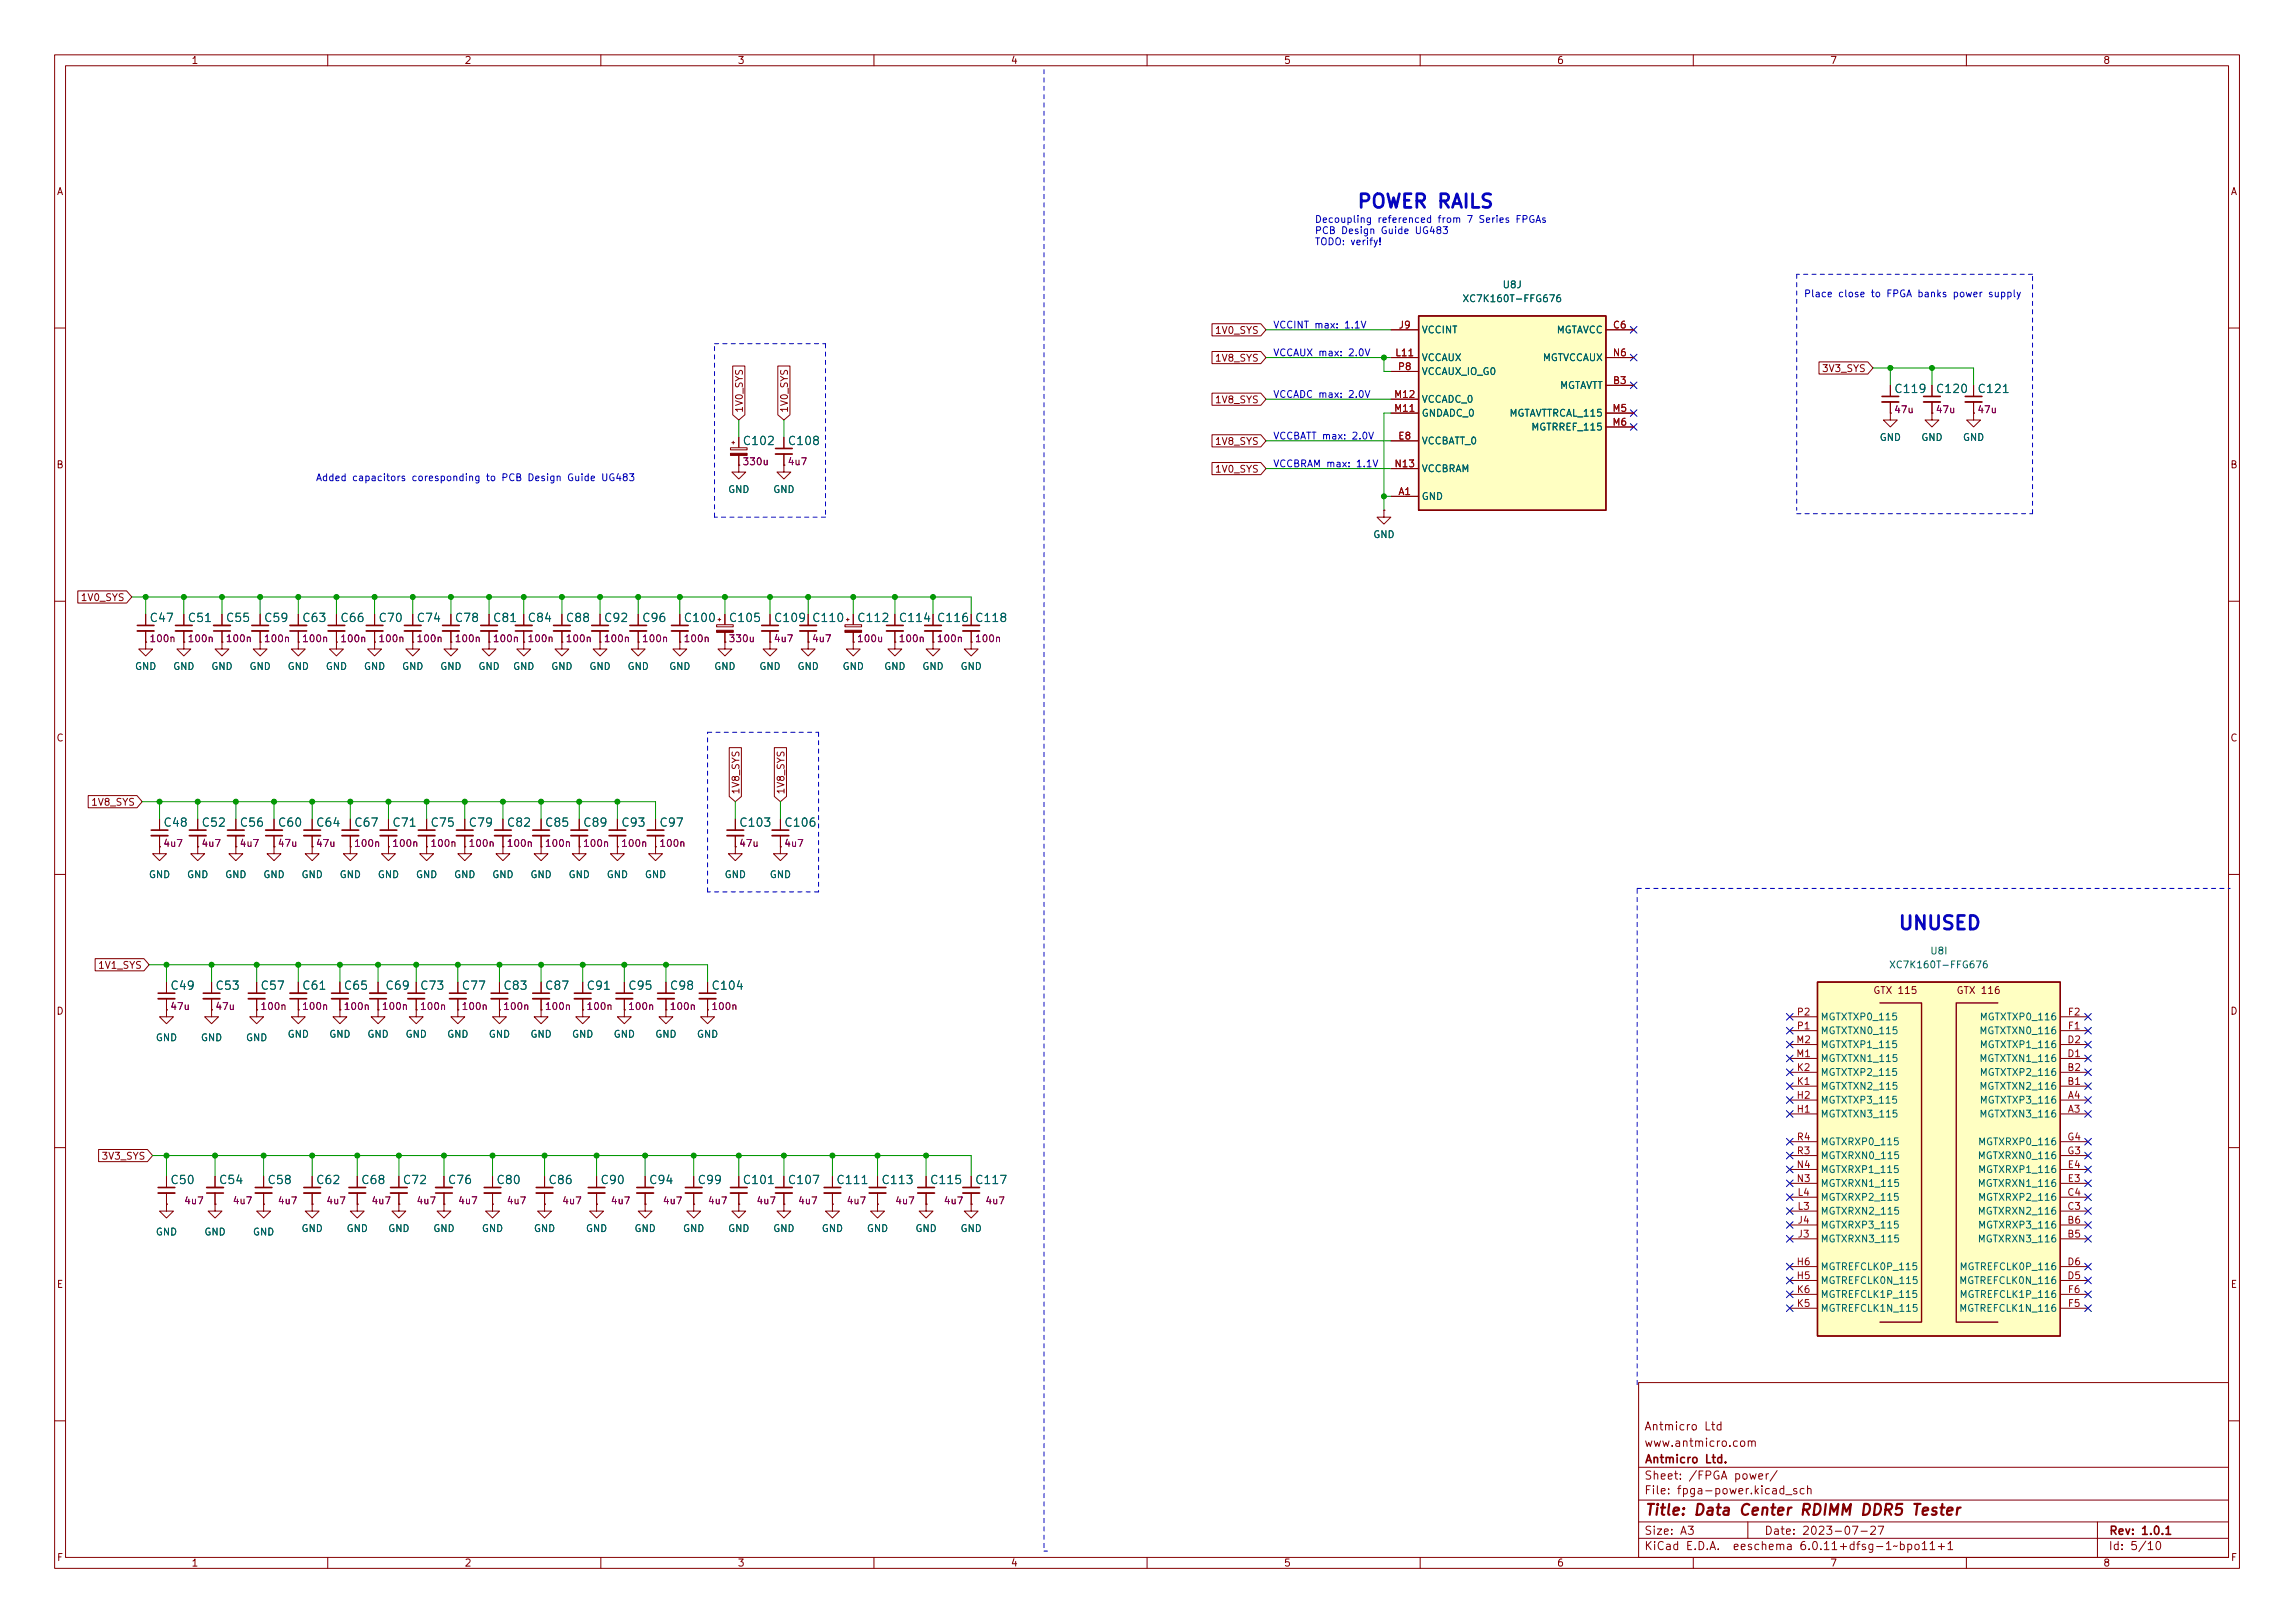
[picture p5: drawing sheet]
<svg xmlns="http://www.w3.org/2000/svg" width="420mm" height="297mm" viewBox="0 0 420 297" stroke-linecap="round" stroke-linejoin="round" font-family="sans-serif">
<defs><g id="words">
<g font-size="3.5" fill="#0000c2">
<text x="248.3" y="38.1">POWER RAILS</text>
<text x="347.3" y="170.2">UNUSED</text>
</g>
<g font-size="2.8" fill="#840000">
<text x="301" y="277.9">Title:</text>
<text x="310.2" y="277.9">Data</text>
<text x="318.9" y="277.9">Center</text>
<text x="330.5" y="277.9">RDIMM DDR5</text>
<text x="351.8" y="277.9">Tester</text>
</g>
<g font-size="2.1" fill="#006464">
<text x="346.7" y="72.4">C119</text>
<text x="354.4" y="72.4">C120</text>
<text x="362" y="72.4">C121</text>
<text x="135.9" y="81.9">C102</text>
<text x="144.2" y="81.9">C108</text>
<text x="27.3" y="114.3">C47</text>
<text x="34.3" y="114.3">C51</text>
<text x="41.3" y="114.3">C55</text>
<text x="48.3" y="114.3">C59</text>
<text x="55.3" y="114.3">C63</text>
<text x="62.2" y="114.3">C66</text>
<text x="69.2" y="114.3">C70</text>
<text x="76.2" y="114.3">C74</text>
<text x="83.2" y="114.3">C78</text>
<text x="90.2" y="114.3">C81</text>
<text x="96.5" y="114.3">C84</text>
<text x="103.5" y="114.3">C88</text>
<text x="110.5" y="114.3">C92</text>
<text x="117.5" y="114.3">C96</text>
<text x="125.1" y="114.3">C100</text>
<text x="133.4" y="114.3">C105</text>
<text x="141.6" y="114.3">C109</text>
<text x="148.6" y="114.3">C110</text>
<text x="156.9" y="114.3">C112</text>
<text x="164.5" y="114.3">C114</text>
<text x="171.5" y="114.3">C116</text>
<text x="178.5" y="114.3">C118</text>
<text x="29.9" y="151.8">C48</text>
<text x="36.8" y="151.8">C52</text>
<text x="43.8" y="151.8">C56</text>
<text x="50.8" y="151.8">C60</text>
<text x="57.8" y="151.8">C64</text>
<text x="64.8" y="151.8">C67</text>
<text x="71.8" y="151.8">C71</text>
<text x="78.8" y="151.8">C75</text>
<text x="85.7" y="151.8">C79</text>
<text x="92.7" y="151.8">C82</text>
<text x="99.7" y="151.8">C85</text>
<text x="106.7" y="151.8">C89</text>
<text x="113.7" y="151.8">C93</text>
<text x="120.7" y="151.8">C97</text>
<text x="135.3" y="151.8">C103</text>
<text x="143.5" y="151.8">C106</text>
<text x="31.1" y="181.6">C49</text>
<text x="39.4" y="181.6">C53</text>
<text x="47.6" y="181.6">C57</text>
<text x="55.3" y="181.6">C61</text>
<text x="62.9" y="181.6">C65</text>
<text x="70.5" y="181.6">C69</text>
<text x="76.9" y="181.6">C73</text>
<text x="84.5" y="181.6">C77</text>
<text x="92.1" y="181.6">C83</text>
<text x="99.7" y="181.6">C87</text>
<text x="107.3" y="181.6">C91</text>
<text x="115" y="181.6">C95</text>
<text x="122.6" y="181.6">C98</text>
<text x="130.2" y="181.6">C104</text>
<text x="31.1" y="217.2">C50</text>
<text x="40" y="217.2">C54</text>
<text x="48.9" y="217.2">C58</text>
<text x="57.8" y="217.2">C62</text>
<text x="66.1" y="217.2">C68</text>
<text x="73.7" y="217.2">C72</text>
<text x="81.9" y="217.2">C76</text>
<text x="90.8" y="217.2">C80</text>
<text x="100.3" y="217.2">C86</text>
<text x="109.9" y="217.2">C90</text>
<text x="118.8" y="217.2">C94</text>
<text x="127.7" y="217.2">C99</text>
<text x="135.9" y="217.2">C101</text>
<text x="144.2" y="217.2">C107</text>
<text x="153.1" y="217.2">C111</text>
<text x="161.3" y="217.2">C113</text>
<text x="170.2" y="217.2">C115</text>
<text x="178.5" y="217.2">C117</text>
</g>
<g font-size="2.1" fill="#840000">
<text x="301" y="262.2">Antmicro</text>
<text x="312.1" y="262.2">Ltd</text>
<text x="301" y="268.2">Antmicro</text>
<text x="301" y="265.2">www.antmicro.com</text>
<text x="312.2" y="268.2">Ltd.</text>
<text x="301" y="273.9">File:</text>
<text x="301" y="271.2">Sheet:</text>
<text x="307.4" y="273.9">fpga-power.kicad_sch</text>
<text x="309.2" y="271.2">/FPGA</text>
<text x="317.6" y="271.2">power/</text>
<text x="301" y="281.3">Size:</text>
<text x="307.6" y="281.3">A3</text>
<text x="323" y="281.3">Date:</text>
<text x="330" y="281.3">2023-07-27</text>
<text x="386" y="281.3">Rev:</text>
<text x="392.1" y="281.3">1.0.1</text>
<text x="301" y="284.1">KiCad</text>
<text x="308.7" y="284.1">E.D.A.</text>
<text x="317.6" y="284.1">eeschema</text>
<text x="330" y="284.1">6.0.11+dfsg-1~bpo11+1</text>
<text x="386" y="284.1">Id:</text>
<text x="390.1" y="284.1">5/10</text>
</g>
<g font-size="1.8" fill="#840000">
<text x="35" y="12.1">1</text>
<text x="85" y="12.1">2</text>
<text x="135" y="12.1">3</text>
<text x="185" y="12.1">4</text>
<text x="235" y="12.1">5</text>
<text x="285" y="12.1">6</text>
<text x="335" y="12.1">7</text>
<text x="385" y="12.1">8</text>
<text x="10.4" y="36.1">A</text>
<text x="408.4" y="36.1">A</text>
<text x="222.4" y="61.5">1V0_SYS</text>
<text x="222.4" y="66.6">1V8_SYS</text>
<text x="333.5" y="68.5">3V3_SYS</text>
<text x="136.4" y="75.6" transform="rotate(-90 136.4 75.6)">1V0_SYS</text>
<text x="144.6" y="75.6" transform="rotate(-90 144.6 75.6)">1V0_SYS</text>
<text x="222.4" y="74.2">1V8_SYS</text>
<text x="222.4" y="81.8">1V8_SYS</text>
<text x="10.3" y="86.1">B</text>
<text x="222.4" y="86.9">1V0_SYS</text>
<text x="408.3" y="86.1">B</text>
<text x="14.7" y="110.4">1V0_SYS</text>
<text x="10.3" y="136.1">C</text>
<text x="408.3" y="136.1">C</text>
<text x="16.6" y="147.8">1V8_SYS</text>
<text x="135.7" y="145.5" transform="rotate(-90 135.7 145.5)">1V8_SYS</text>
<text x="144" y="145.5" transform="rotate(-90 144 145.5)">1V8_SYS</text>
<text x="17.9" y="177.7">1V1_SYS</text>
<text x="342.9" y="182.3">GTX 115</text>
<text x="358.1" y="182.3">GTX 116</text>
<text x="10.3" y="186.1">D</text>
<text x="408.3" y="186.1">D</text>
<text x="18.5" y="212.6">3V3_SYS</text>
<text x="10.3" y="236.1">E</text>
<text x="408.3" y="236.1">E</text>
<text x="10.4" y="286.1">F</text>
<text x="35" y="287.1">1</text>
<text x="85" y="287.1">2</text>
<text x="135" y="287.1">3</text>
<text x="185" y="287.1">4</text>
<text x="235" y="287.1">5</text>
<text x="285" y="287.1">6</text>
<text x="335" y="287.1">7</text>
<text x="385" y="287.1">8</text>
<text x="408.4" y="286.1">F</text>
</g>
<g font-size="1.8" fill="#0000c2">
<text x="240.7" y="40.8">Decoupling</text>
<text x="252.2" y="40.8">referenced</text>
<text x="263.4" y="40.8">from</text>
<text x="268.9" y="40.8">7</text>
<text x="271.2" y="40.8">Series</text>
<text x="278.1" y="40.8">FPGAs</text>
<text x="240.7" y="42.8">PCB</text>
<text x="240.7" y="44.9">TODO: verify!</text>
<text x="245.6" y="42.8">Design</text>
<text x="253" y="42.8">Guide</text>
<text x="259.4" y="42.8">UG483</text>
<text x="330.2" y="54.4">Place</text>
<text x="336.6" y="54.4">close</text>
<text x="342.7" y="54.4">to</text>
<text x="345.7" y="54.4">FPGA banks</text>
<text x="358.2" y="54.4">power</text>
<text x="364.8" y="54.4">supply</text>
<text x="233" y="60.1">VCCINT max:</text>
<text x="233" y="65.2">VCCAUX max:</text>
<text x="246.3" y="60.1">1.1V</text>
<text x="247" y="65.2">2.0V</text>
<text x="233" y="72.8">VCCADC max:</text>
<text x="247" y="72.8">2.0V</text>
<text x="233" y="80.4">VCCBATT max:</text>
<text x="247.7" y="80.4">2.0V</text>
<text x="57.8" y="88">Added</text>
<text x="64.5" y="88">capacitors</text>
<text x="75.6" y="88">coresponding</text>
<text x="89.3" y="88">to</text>
<text x="92.3" y="88">PCB</text>
<text x="97.3" y="88">Design</text>
<text x="104.7" y="88">Guide</text>
<text x="111" y="88">UG483</text>
<text x="233" y="85.5">VCCBRAM max:</text>
<text x="248.5" y="85.5">1.1V</text>
</g>
<g font-size="1.8" fill="#006464">
<text x="275" y="53.1">U8J</text>
<text x="267.7" y="55.7">XC7K160T-FFG676</text>
<text x="260.2" y="61.4">VCCINT</text>
<text x="284.9" y="61.4">MGTAVCC</text>
<text x="260.2" y="66.5">VCCAUX</text>
<text x="260.2" y="69">VCCAUX_IO_G0</text>
<text x="282.4" y="66.5">MGTVCCAUX</text>
<text x="285.5" y="71.5">MGTAVTT</text>
<text x="260.2" y="76.6">GNDADC_0</text>
<text x="260.2" y="74.1">VCCADC_0</text>
<text x="276.3" y="76.6">MGTAVTTRCAL_115</text>
<text x="260.2" y="81.7">VCCBATT_0</text>
<text x="280.3" y="79.2">MGTRREF_115</text>
<text x="344.1" y="81.1">GND</text>
<text x="351.7" y="81.1">GND</text>
<text x="359.3" y="81.1">GND</text>
<text x="260.2" y="86.8">VCCBRAM</text>
<text x="133.2" y="90.6">GND</text>
<text x="141.5" y="90.6">GND</text>
<text x="260.2" y="91.9">GND</text>
<text x="251.4" y="98.8">GND</text>
<text x="24.7" y="123">GND</text>
<text x="31.6" y="123">GND</text>
<text x="38.6" y="123">GND</text>
<text x="45.6" y="123">GND</text>
<text x="52.6" y="123">GND</text>
<text x="59.6" y="123">GND</text>
<text x="66.6" y="123">GND</text>
<text x="73.6" y="123">GND</text>
<text x="80.5" y="123">GND</text>
<text x="87.5" y="123">GND</text>
<text x="93.9" y="123">GND</text>
<text x="100.9" y="123">GND</text>
<text x="107.8" y="123">GND</text>
<text x="114.8" y="123">GND</text>
<text x="122.4" y="123">GND</text>
<text x="130.7" y="123">GND</text>
<text x="139" y="123">GND</text>
<text x="145.9" y="123">GND</text>
<text x="154.2" y="123">GND</text>
<text x="161.8" y="123">GND</text>
<text x="168.8" y="123">GND</text>
<text x="175.8" y="123">GND</text>
<text x="27.2" y="161.1">GND</text>
<text x="34.2" y="161.1">GND</text>
<text x="41.2" y="161.1">GND</text>
<text x="48.2" y="161.1">GND</text>
<text x="55.1" y="161.1">GND</text>
<text x="62.1" y="161.1">GND</text>
<text x="69.1" y="161.1">GND</text>
<text x="76.1" y="161.1">GND</text>
<text x="83.1" y="161.1">GND</text>
<text x="90.1" y="161.1">GND</text>
<text x="97" y="161.1">GND</text>
<text x="104" y="161.1">GND</text>
<text x="111" y="161.1">GND</text>
<text x="118" y="161.1">GND</text>
<text x="132.6" y="161.1">GND</text>
<text x="140.9" y="161.1">GND</text>
<text x="345.8" y="177.6">XC7K160T-FFG676</text>
<text x="353.3" y="175">U8I</text>
<text x="28.5" y="190.9">GND</text>
<text x="36.7" y="190.9">GND</text>
<text x="45" y="190.9">GND</text>
<text x="52.6" y="190.3">GND</text>
<text x="60.2" y="190.3">GND</text>
<text x="67.2" y="190.3">GND</text>
<text x="74.2" y="190.3">GND</text>
<text x="81.8" y="190.3">GND</text>
<text x="89.4" y="190.3">GND</text>
<text x="97" y="190.3">GND</text>
<text x="104.7" y="190.3">GND</text>
<text x="112.3" y="190.3">GND</text>
<text x="119.9" y="190.3">GND</text>
<text x="127.5" y="190.3">GND</text>
<text x="333.2" y="189.7">MGTXTXN0_115</text>
<text x="333.2" y="187.1">MGTXTXP0_115</text>
<text x="362.3" y="189.7">MGTXTXN0_116</text>
<text x="362.4" y="187.1">MGTXTXP0_116</text>
<text x="333.2" y="197.3">MGTXTXP2_115</text>
<text x="333.2" y="194.7">MGTXTXN1_115</text>
<text x="333.2" y="192.2">MGTXTXP1_115</text>
<text x="362.3" y="194.7">MGTXTXN1_116</text>
<text x="362.4" y="197.3">MGTXTXP2_116</text>
<text x="362.4" y="192.2">MGTXTXP1_116</text>
<text x="333.2" y="202.4">MGTXTXP3_115</text>
<text x="333.2" y="199.8">MGTXTXN2_115</text>
<text x="362.3" y="199.8">MGTXTXN2_116</text>
<text x="362.4" y="202.4">MGTXTXP3_116</text>
<text x="333.2" y="204.9">MGTXTXN3_115</text>
<text x="333.2" y="210">MGTXRXP0_115</text>
<text x="362.1" y="210">MGTXRXP0_116</text>
<text x="362.3" y="204.9">MGTXTXN3_116</text>
<text x="333.2" y="215.1">MGTXRXP1_115</text>
<text x="333.2" y="212.5">MGTXRXN0_115</text>
<text x="362" y="212.5">MGTXRXN0_116</text>
<text x="362.1" y="215.1">MGTXRXP1_116</text>
<text x="333.2" y="220.1">MGTXRXP2_115</text>
<text x="333.2" y="217.6">MGTXRXN1_115</text>
<text x="362" y="217.6">MGTXRXN1_116</text>
<text x="362.1" y="220.1">MGTXRXP2_116</text>
<text x="28.5" y="226.5">GND</text>
<text x="37.4" y="226.5">GND</text>
<text x="46.2" y="226.5">GND</text>
<text x="55.1" y="225.8">GND</text>
<text x="63.4" y="225.8">GND</text>
<text x="71" y="225.8">GND</text>
<text x="79.3" y="225.8">GND</text>
<text x="88.2" y="225.8">GND</text>
<text x="97.7" y="225.8">GND</text>
<text x="107.2" y="225.8">GND</text>
<text x="116.1" y="225.8">GND</text>
<text x="125" y="225.8">GND</text>
<text x="133.2" y="225.8">GND</text>
<text x="141.5" y="225.8">GND</text>
<text x="150.4" y="225.8">GND</text>
<text x="158.6" y="225.8">GND</text>
<text x="167.5" y="225.8">GND</text>
<text x="175.8" y="225.8">GND</text>
<text x="333.2" y="227.8">MGTXRXN3_115</text>
<text x="333.2" y="225.2">MGTXRXP3_115</text>
<text x="333.2" y="222.7">MGTXRXN2_115</text>
<text x="362" y="227.8">MGTXRXN3_116</text>
<text x="362" y="222.7">MGTXRXN2_116</text>
<text x="362.1" y="225.2">MGTXRXP3_116</text>
<text x="333.2" y="232.8">MGTREFCLK0P_115</text>
<text x="358.7" y="232.8">MGTREFCLK0P_116</text>
<text x="333.2" y="235.4">MGTREFCLK0N_115</text>
<text x="333.2" y="237.9">MGTREFCLK1P_115</text>
<text x="358.6" y="235.4">MGTREFCLK0N_116</text>
<text x="358.7" y="237.9">MGTREFCLK1P_116</text>
<text x="333.2" y="240.5">MGTREFCLK1N_115</text>
<text x="358.6" y="240.5">MGTREFCLK1N_116</text>
</g>
<g font-size="1.8" fill="#a90000">
<text x="255.4" y="65.2">L11</text>
<text x="256" y="60.1">J9</text>
<text x="295.2" y="65.2">N6</text>
<text x="295.2" y="60.1">C6</text>
<text x="255.9" y="67.7">P8</text>
<text x="295.2" y="70.3">B3</text>
<text x="255.2" y="75.3">M11</text>
<text x="255.2" y="72.8">M12</text>
<text x="295.1" y="75.3">M5</text>
<text x="295.1" y="77.9">M6</text>
<text x="255.9" y="80.4">E8</text>
<text x="255.2" y="85.5">N13</text>
<text x="256" y="90.6">A1</text>
<text x="328.9" y="185.8">P2</text>
<text x="378.5" y="185.8">F2</text>
<text x="328.8" y="190.9">M2</text>
<text x="328.9" y="188.4">P1</text>
<text x="378.4" y="190.9">D2</text>
<text x="378.5" y="188.4">F1</text>
<text x="328.8" y="193.5">M1</text>
<text x="328.9" y="196">K2</text>
<text x="378.4" y="196">B2</text>
<text x="378.4" y="193.5">D1</text>
<text x="328.9" y="203.6">H1</text>
<text x="328.9" y="201.1">H2</text>
<text x="328.9" y="198.5">K1</text>
<text x="378.4" y="198.5">B1</text>
<text x="378.5" y="203.6">A3</text>
<text x="378.5" y="201.1">A4</text>
<text x="328.9" y="208.7">R4</text>
<text x="378.4" y="208.7">G4</text>
<text x="328.9" y="213.8">N4</text>
<text x="328.9" y="211.2">R3</text>
<text x="378.4" y="211.2">G3</text>
<text x="378.5" y="213.8">E4</text>
<text x="328.9" y="216.3">N3</text>
<text x="329" y="221.4">L3</text>
<text x="329" y="218.9">L4</text>
<text x="378.4" y="221.4">C3</text>
<text x="378.4" y="218.9">C4</text>
<text x="378.5" y="216.3">E3</text>
<text x="329" y="226.5">J3</text>
<text x="329" y="223.9">J4</text>
<text x="378.4" y="226.5">B5</text>
<text x="378.4" y="223.9">B6</text>
<text x="328.9" y="231.6">H6</text>
<text x="378.4" y="231.6">D6</text>
<text x="328.9" y="234.1">H5</text>
<text x="328.9" y="239.2">K5</text>
<text x="328.9" y="236.6">K6</text>
<text x="378.4" y="234.1">D5</text>
<text x="378.5" y="239.2">F5</text>
<text x="378.5" y="236.6">F6</text>
</g>
<g font-size="1.8" fill="#840084">
<text x="346.7" y="76">47u</text>
<text x="354.3" y="76">47u</text>
<text x="361.9" y="76">47u</text>
<text x="135.9" y="85.5">330u</text>
<text x="144.1" y="85.5">4u7</text>
<text x="27.3" y="117.9">100n</text>
<text x="34.3" y="117.9">100n</text>
<text x="41.3" y="117.9">100n</text>
<text x="48.3" y="117.9">100n</text>
<text x="55.2" y="117.9">100n</text>
<text x="62.2" y="117.9">100n</text>
<text x="69.2" y="117.9">100n</text>
<text x="76.2" y="117.9">100n</text>
<text x="83.2" y="117.9">100n</text>
<text x="90.2" y="117.9">100n</text>
<text x="96.5" y="117.9">100n</text>
<text x="103.5" y="117.9">100n</text>
<text x="110.5" y="117.9">100n</text>
<text x="117.5" y="117.9">100n</text>
<text x="125.1" y="117.9">100n</text>
<text x="133.3" y="117.9">330u</text>
<text x="141.6" y="117.9">4u7</text>
<text x="148.6" y="117.9">4u7</text>
<text x="156.8" y="117.9">100u</text>
<text x="164.5" y="117.9">100n</text>
<text x="171.4" y="117.9">100n</text>
<text x="178.4" y="117.9">100n</text>
<text x="29.8" y="155.4">4u7</text>
<text x="36.8" y="155.4">4u7</text>
<text x="43.8" y="155.4">4u7</text>
<text x="50.8" y="155.4">47u</text>
<text x="57.8" y="155.4">47u</text>
<text x="64.8" y="155.4">100n</text>
<text x="71.8" y="155.4">100n</text>
<text x="78.7" y="155.4">100n</text>
<text x="85.7" y="155.4">100n</text>
<text x="92.7" y="155.4">100n</text>
<text x="99.7" y="155.4">100n</text>
<text x="106.7" y="155.4">100n</text>
<text x="113.7" y="155.4">100n</text>
<text x="120.6" y="155.4">100n</text>
<text x="135.3" y="155.4">47u</text>
<text x="143.5" y="155.4">4u7</text>
<text x="31.1" y="185.2">47u</text>
<text x="39.4" y="185.2">47u</text>
<text x="47.6" y="185.2">100n</text>
<text x="55.2" y="185.2">100n</text>
<text x="62.9" y="185.2">100n</text>
<text x="69.8" y="185.2">100n</text>
<text x="76.8" y="185.2">100n</text>
<text x="84.5" y="185.2">100n</text>
<text x="92.1" y="185.2">100n</text>
<text x="99.7" y="185.2">100n</text>
<text x="107.3" y="185.2">100n</text>
<text x="114.9" y="185.2">100n</text>
<text x="122.6" y="185.2">100n</text>
<text x="130.2" y="185.2">100n</text>
<text x="33.7" y="220.8">4u7</text>
<text x="42.5" y="220.8">4u7</text>
<text x="50.8" y="220.8">4u7</text>
<text x="59.7" y="220.8">4u7</text>
<text x="67.9" y="220.8">4u7</text>
<text x="76.2" y="220.8">4u7</text>
<text x="83.8" y="220.8">4u7</text>
<text x="92.7" y="220.8">4u7</text>
<text x="102.9" y="220.8">4u7</text>
<text x="111.8" y="220.8">4u7</text>
<text x="121.3" y="220.8">4u7</text>
<text x="129.5" y="220.8">4u7</text>
<text x="138.4" y="220.8">4u7</text>
<text x="146" y="220.8">4u7</text>
<text x="154.9" y="220.8">4u7</text>
<text x="163.8" y="220.8">4u7</text>
<text x="172.7" y="220.8">4u7</text>
<text x="180.3" y="220.8">4u7</text>
</g>
</g></defs>
<g fill="none" stroke="#840000" stroke-width=".18">
<path d="M10 10h400v277h-400zM12 12h396v273h-396zM60 10v2M110 10v2M160 10v2M210 10v2M260 10v2M310 10v2M360 10v2M221.9 59.3h8.9l1 1.1-1 1.1h-8.9zM10 60h2M134.1 67h2.3v8.9l-1.1 1-1.2-1z"/>
<path d="M142.4 67h2.2v8.9l-1.1 1-1.1-1zM221.9 72h8.9l1 1.1-1 1.1h-8.9zM221.9 79.6h8.9l1 1.1-1 1.1h-8.9zM221.9 64.3h8.9l1 1.1-1 1.2h-8.9zM254.6 60.4h5.1M254.6 65.4h5.1M254.6 75.6h5.1M254.6 73.1h5.1M254.6 68h5.1M294 70.5h5.1M294 60.4h5.1M294 65.4h5.1"/>
<path d="M294 75.6h5.1M294 78.1h5.1M333 66.2h8.9l1 1.1-1 1.2h-8.9zM346.1 75.6v1.3h1.2l-1.2 1.2-1.3-1.2h1.3M346.1 75.6h.1M346.1 70.5v2.1M346.1 73.6v2M353.7 75.6v1.3h1.3l-1.3 1.2-1.3-1.2h1.3M353.7 75.6h.1M353.7 70.5v2.1M353.7 73.6v2M361.3 75.6v1.3h1.3l-1.3 1.2-1.3-1.2h1.3"/>
<path d="M361.3 75.6h.1M361.3 70.5v2.1M361.3 73.6v2M408 60h2M133.7 82h3.1v.3h-3.1zM134 81h.5M134.2 80.8v.5M135.3 85.1v1.3h-1.3l1.3 1.3 1.2-1.3h-1.2M135.3 85.1h.1M135.3 80v1.9M135.3 83.3v1.8M143.5 85.1v1.3h-1.3l1.3 1.3 1.3-1.3h-1.3"/>
<path d="M143.5 85.1h.1M143.5 80v2.1M143.5 83.1v2M221.9 84.7h8.9l1 1.1-1 1.1h-8.9zM253.4 93.4v1.3h-1.3l1.3 1.2 1.2-1.2h-1.2M253.4 93.4h.1M254.6 90.8h5.1M254.6 80.7h5.1M254.6 85.8h5.1M10 110h2M14.2 108.1h9l.9 1.2-.9 1.1h-9zM26.7 117.5v1.3h-1.3l1.3 1.3 1.2-1.3h-1.2"/>
<path d="M26.7 117.5h.1M26.7 112.4v2.1M26.7 115.5v2M33.7 117.5v1.3h-1.3l1.3 1.3 1.2-1.3h-1.2M33.7 117.5h.1M33.7 112.4v2.1M33.7 115.5v2M40.6 117.5v1.3h-1.2l1.2 1.3 1.3-1.3h-1.3M40.6 117.5h.1M40.6 112.4v2.1M40.6 115.5v2M47.6 117.5v1.3h-1.2l1.2 1.3 1.3-1.3h-1.3"/>
<path d="M47.6 117.5h.1M47.6 112.4v2.1M47.6 115.5v2M54.6 117.5v1.3h-1.3l1.3 1.3 1.3-1.3h-1.3M54.6 117.5h.1M54.6 112.4v2.1M54.6 115.5v2M61.6 117.5v1.3h-1.3l1.3 1.3 1.3-1.3h-1.3M61.6 117.5h.1M61.6 112.4v2.1M61.6 115.5v2M68.6 117.5v1.3h-1.3l1.3 1.3 1.2-1.3h-1.2"/>
<path d="M68.6 117.5h.1M68.6 112.4v2.1M68.6 115.5v2M75.6 117.5v1.3h-1.3l1.3 1.3 1.2-1.3h-1.2M75.6 117.5h.1M75.6 112.4v2.1M75.6 115.5v2M82.5 117.5v1.3h-1.2l1.2 1.3 1.3-1.3h-1.3M82.5 117.5h.1M82.5 112.4v2.1M82.5 115.5v2M89.5 117.5v1.3h-1.2l1.2 1.3 1.3-1.3h-1.3"/>
<path d="M89.5 117.5h.1M89.5 112.4v2.1M89.5 115.5v2M95.9 117.5v1.3h-1.3l1.3 1.3 1.3-1.3h-1.3M95.9 117.5h.1M95.9 112.4v2.1M95.9 115.5v2M102.9 117.5v1.3h-1.3l1.3 1.3 1.2-1.3h-1.2M102.9 117.5h.1M102.9 112.4v2.1M102.9 115.5v2M109.9 117.5v1.3h-1.3l1.3 1.3 1.2-1.3h-1.2"/>
<path d="M109.9 117.5h.1M109.9 112.4v2.1M109.9 115.5v2M116.8 117.5v1.3h-1.2l1.2 1.3 1.3-1.3h-1.3M116.8 117.5h.1M116.8 112.4v2.1M116.8 115.5v2M124.5 117.5v1.3h-1.3l1.3 1.3 1.2-1.3h-1.2M124.5 117.5h.1M124.5 112.4v2.1M124.5 115.5v2M131.2 114.3h3v.4h-3z"/>
<path d="M131.4 113.4h.6M131.7 113.1v.6M132.7 117.5v1.3h-1.3l1.3 1.3 1.3-1.3h-1.3M132.7 117.5h.1M132.7 112.4v1.9M132.7 115.7v1.8M141 117.5v1.3h-1.3l1.3 1.3 1.2-1.3h-1.2M141 117.5h.1M141 112.4v2.1M141 115.5v2M148 117.5v1.3h-1.3l1.3 1.3 1.2-1.3h-1.2M148 117.5h.1"/>
<path d="M148 112.4v2.1M148 115.5v2M154.7 114.3h3v.4h-3zM154.9 113.4h.5M155.2 113.1v.6M156.2 117.5v1.3h-1.3l1.3 1.3 1.3-1.3h-1.3M156.2 117.5h.1M156.2 112.4v1.9M156.2 115.7v1.8M163.8 117.5v1.3h-1.2l1.2 1.3 1.3-1.3h-1.3M163.8 117.5h.1M163.8 112.4v2.1"/>
<path d="M163.8 115.5v2M170.8 117.5v1.3h-1.3l1.3 1.3 1.3-1.3h-1.3M170.8 117.5h.1M170.8 112.4v2.1M170.8 115.5v2M177.8 117.5v1.3h-1.3l1.3 1.3 1.3-1.3h-1.3M177.8 117.5h.1M177.8 112.4v2.1M177.8 115.5v2M408 110h2M133.5 136.8h2.2v9l-1.1 .9-1.1-.9zM141.8 136.8h2.2v9l-1.1 .9-1.1-.9z"/>
<path d="M16.1 145.6h9l.9 1.1-.9 1.1h-9zM29.2 155v1.2h-1.3l1.3 1.3 1.3-1.3h-1.3M29.2 155h.1M29.2 149.9v2M29.2 152.9v2.1M36.2 155v1.2h-1.3l1.3 1.3 1.3-1.3h-1.3M36.2 155h.1M36.2 149.9v2M36.2 152.9v2.1M43.2 155v1.2h-1.3l1.3 1.3 1.2-1.3h-1.2M43.2 155h.1M43.2 149.9v2"/>
<path d="M43.2 152.9v2.1M50.2 155v1.2h-1.3l1.3 1.3 1.2-1.3h-1.2M50.2 155h.1M50.2 149.9v2M50.2 152.9v2.1M57.1 155v1.2h-1.2l1.2 1.3 1.3-1.3h-1.3M57.1 155h.1M57.1 149.9v2M57.1 152.9v2.1M64.1 155v1.2h-1.2l1.2 1.3 1.3-1.3h-1.3M64.1 155h.1M64.1 149.9v2"/>
<path d="M64.1 152.9v2.1M71.1 155v1.2h-1.3l1.3 1.3 1.3-1.3h-1.3M71.1 155h.1M71.1 149.9v2M71.1 152.9v2.1M78.1 155v1.2h-1.3l1.3 1.3 1.3-1.3h-1.3M78.1 155h.1M78.1 149.9v2M78.1 152.9v2.1M85.1 155v1.2h-1.3l1.3 1.3 1.3-1.3h-1.3M85.1 155h.1M85.1 149.9v2"/>
<path d="M85.1 152.9v2.1M92.1 155v1.2h-1.3l1.3 1.3 1.2-1.3h-1.2M92.1 155h.1M92.1 149.9v2M92.1 152.9v2.1M99.1 155v1.2h-1.3l1.3 1.3 1.2-1.3h-1.2M99.1 155h.1M99.1 149.9v2M99.1 152.9v2.1M106 155v1.2h-1.2l1.2 1.3 1.3-1.3h-1.3M106 155h.1M106 149.9v2"/>
<path d="M106 152.9v2.1M113 155v1.2h-1.2l1.2 1.3 1.3-1.3h-1.3M113 155h.1M113 149.9v2M113 152.9v2.1M120 155v1.2h-1.3l1.3 1.3 1.3-1.3h-1.3M120 155h.1M120 149.9v2M120 152.9v2.1M134.6 155v1.2h-1.3l1.3 1.3 1.3-1.3h-1.3M134.6 155h.1M134.6 149.9v2"/>
<path d="M134.6 152.9v2.1M142.9 155v1.2h-1.3l1.3 1.3 1.2-1.3h-1.2M142.9 155h.1M142.9 149.9v2M142.9 152.9v2.1M10 160h2M17.4 175.5h9l.9 1.1-.9 1.1h-9zM30.5 179.7v2.1M38.7 179.7v2.1M47 179.7v2.1M54.6 179.7v2.1M62.2 179.7v2.1"/>
<path d="M69.2 179.7v2.1M76.2 179.7v2.1M83.8 179.7v2.1M91.4 179.7v2.1M99.1 179.7v2.1M106.7 179.7v2.1M114.3 179.7v2.1M121.9 179.7v2.1M129.5 179.7v2.1M408 160h2M30.5 184.8v1.3h1.2l-1.2 1.3-1.3-1.3h1.3M30.5 184.8h.1"/>
<path d="M30.5 182.8v2M38.7 184.8v1.3h1.3l-1.3 1.3-1.2-1.3h1.2M38.7 184.8h.1M38.7 182.8v2M47 184.8v1.3h1.3l-1.3 1.3-1.3-1.3h1.3M47 184.8h.1M47 182.8v2M54.6 184.8v1.3h1.3l-1.3 1.3-1.3-1.3h1.3M54.6 184.8h.1M54.6 182.8v2M62.2 184.8v1.3h1.3l-1.3 1.3-1.2-1.3h1.2M62.2 184.8h.1"/>
<path d="M62.2 182.8v2M69.2 184.8v1.3h1.3l-1.3 1.3-1.3-1.3h1.3M69.2 184.8h.1M69.2 182.8v2M76.2 184.8v1.3h1.3l-1.3 1.3-1.3-1.3h1.3M76.2 184.8h.1M76.2 182.8v2M83.8 184.8v1.3h1.3l-1.3 1.3-1.3-1.3h1.3M83.8 184.8h.1M83.8 182.8v2M91.4 184.8v1.3h1.3l-1.3 1.3-1.2-1.3h1.2M91.4 184.8h.1"/>
<path d="M91.4 182.8v2M99.1 184.8v1.3h1.2l-1.2 1.3-1.3-1.3h1.3M99.1 184.8h.1M99.1 182.8v2M106.7 184.8v1.3h1.2l-1.2 1.3-1.3-1.3h1.3M106.7 184.8h.1M106.7 182.8v2M114.3 184.8v1.3h1.3l-1.3 1.3-1.3-1.3h1.3M114.3 184.8h.1M114.3 182.8v2M121.9 184.8v1.3h1.3l-1.3 1.3-1.3-1.3h1.3M121.9 184.8h.1"/>
<path d="M121.9 182.8v2M129.5 184.8v1.3h1.3l-1.3 1.3-1.2-1.3h1.2M129.5 184.8h.1M129.5 182.8v2M327.7 198.8h5M327.7 196.3h5M327.7 193.7h5M327.7 191.2h5M327.7 188.6h5M327.7 186.1h5M377.2 198.8h5.1M377.2 196.3h5.1"/>
<path d="M377.2 193.7h5.1M377.2 191.2h5.1M377.2 188.6h5.1M377.2 186.1h5.1M10 210h2M18.1 210.4h8.9l.9 1.1-.9 1.1h-8.9zM30.5 215.3v2M30.5 218.3v2.1M39.4 215.3v2M39.4 218.3v2.1M48.3 215.3v2M48.3 218.3v2.1"/>
<path d="M57.1 215.3v2M57.1 218.3v2.1M65.4 215.3v2M65.4 218.3v2.1M73 215.3v2M73 218.3v2.1M81.3 215.3v2M81.3 218.3v2.1M90.2 215.3v2M90.2 218.3v2.1M99.7 215.3v2M99.7 218.3v2.1"/>
<path d="M109.2 215.3v2M109.2 218.3v2.1M118.1 215.3v2M118.1 218.3v2.1M127 215.3v2M127 218.3v2.1M135.3 215.3v2M135.3 218.3v2.1M143.5 215.3v2M143.5 218.3v2.1M152.4 215.3v2M152.4 218.3v2.1"/>
<path d="M160.7 215.3v2M160.7 218.3v2.1M169.5 215.3v2M169.5 218.3v2.1M177.8 215.3v2M177.8 218.3v2.1M327.7 203.9h5M327.7 201.3h5M327.7 219.1h5M327.7 216.6h5M327.7 214h5M327.7 211.5h5"/>
<path d="M327.7 209h5M377.2 203.9h5.1M377.2 201.3h5.1M377.2 219.1h5.1M377.2 216.6h5.1M377.2 214h5.1M377.2 211.5h5.1M377.2 209h5.1M408 210h2M30.5 220.4v1.3h1.2l-1.2 1.2-1.3-1.2h1.3M30.5 220.4h.1M39.4 220.4v1.3h1.2l-1.2 1.2-1.3-1.2h1.3"/>
<path d="M39.4 220.4h.1M48.3 220.4v1.3h1.2l-1.2 1.2-1.3-1.2h1.3M48.3 220.4h.1M57.1 220.4v1.3h1.3l-1.3 1.2-1.2-1.2h1.2M57.1 220.4h.1M65.4 220.4v1.3h1.3l-1.3 1.2-1.3-1.2h1.3M65.4 220.4h.1M73 220.4v1.3h1.3l-1.3 1.2-1.2-1.2h1.2M73 220.4h.1M81.3 220.4v1.3h1.2l-1.2 1.2-1.3-1.2h1.3M81.3 220.4h.1M90.2 220.4v1.3h1.2l-1.2 1.2-1.3-1.2h1.3"/>
<path d="M90.2 220.4h.1M99.7 220.4v1.3h1.3l-1.3 1.2-1.3-1.2h1.3M99.7 220.4h.1M109.2 220.4v1.3h1.3l-1.3 1.2-1.3-1.2h1.3M109.2 220.4h.1M118.1 220.4v1.3h1.3l-1.3 1.2-1.3-1.2h1.3M118.1 220.4h.1M127 220.4v1.3h1.3l-1.3 1.2-1.3-1.2h1.3M127 220.4h.1M135.3 220.4v1.3h1.2l-1.2 1.2-1.3-1.2h1.3M135.3 220.4h.1M143.5 220.4v1.3h1.3l-1.3 1.2-1.3-1.2h1.3"/>
<path d="M143.5 220.4h.1M152.4 220.4v1.3h1.3l-1.3 1.2-1.3-1.2h1.3M152.4 220.4h.1M160.7 220.4v1.3h1.2l-1.2 1.2-1.3-1.2h1.3M160.7 220.4h.1M169.5 220.4v1.3h1.3l-1.3 1.2-1.2-1.2h1.2M169.5 220.4h.1M177.8 220.4v1.3h1.3l-1.3 1.2-1.3-1.2h1.3M177.8 220.4h.1M327.7 226.7h5M327.7 224.2h5M327.7 221.7h5"/>
<path d="M327.7 234.4h5M327.7 231.8h5M327.7 239.4h5M327.7 236.9h5M377.2 226.7h5.1M377.2 224.2h5.1M377.2 221.7h5.1M377.2 234.4h5.1M377.2 231.8h5.1M377.2 239.4h5.1M377.2 236.9h5.1M300 253h108v32h-108z"/>
<path d="M10 260h2M300 278.5h108M300 274.5h108M300 268.5h108M305.5 273.3v.1M305.5 272.5v.1M307.6 270.6v.1M307.6 269.8v.1M309.9 260.8l.4-.1 .3 .3v.4l-.3 .3-.4-.1-.1-.2v-.4zM318.8 263.8l.3-.1 .3 .3v.4l-.3 .3-.3-.1-.2-.2v-.4zM320 278.5v3M320.1 263.9l.2-.2 .3 .1 .1 .9"/>
<path d="M320.1 263.7v1M320.7 263.9l.2-.2 .4 .1 .1 .9M325.4 269.1l-1.3 2M328.9 272.5l-.3-.1-.2 .2v.2l.5 .2v.3h-.5M330.3 272.5l-.4-.1-.3 .3v.4l.1 .2h.6M330.9 272.6l.2-.2 .4 .1 .1 .9M330.9 271.9v1.5M342.5 279.5l.6-.2 .2 .2 .1 .2-1 1.1h1M343.8 279.3h1.1l-.7 1.5M384 278.5v6.5M408 260h2M60 285v2"/>
<path d="M110 285v2M160 285v2M210 285v2M260 285v2M300 281.5h108M310 285v2M327.3 282.7h.6v.9M327.9 283h-.5a.29 .29 0 0 0-.2 .3 .29 .29 0 0 0 .2 .3l.5-.1M340.7 280.2h1.2M351.9 283.6h.9M353.4 282.5l.4-.4v1.5M353.4 283.6h.8"/>
<path d="M354.9 283h1.1M355.4 282.5v1.1M356.6 282.5l.5-.4v1.5M356.6 283.6h.9M360 285v2M394.9 282.2l.2-.1a.8 .8 0 0 1 .5 .8 .8 .8 0 0 1-.5 .7 1 1 0 0 1-.2-1.4z"/>
</g>
<g fill="none" stroke="#840000" stroke-width=".3">
<path d="M344.6 72.6h3M352.2 72.6h3M359.8 72.6h3M142 82.1h3M25.1 114.5h3.1M32.1 114.5h3.1M39.1 115.5h3.1M46.1 114.5h3M53.1 115.5h3M60.1 114.5h3M67.1 114.5h3M74 114.5h3.1"/>
<path d="M81 114.5h3.1M88 114.5h3.1M94.4 115.5h3M101.3 114.5h3.1M108.3 114.5h3.1M115.3 114.5h3.1M122.9 114.5h3.1M139.4 114.5h3.1M146.4 114.5h3.1M162.3 114.5h3.1M169.3 114.5h3M176.3 114.5h3"/>
<path d="M27.7 151.9h3M34.7 151.9h3M41.7 151.9h3M48.6 152.9h3.1M55.6 151.9h3.1M62.6 151.9h3.1M69.6 151.9h3M76.6 151.9h3M83.6 151.9h3M90.6 151.9h3M97.5 151.9h3.1M104.5 151.9h3.1"/>
<path d="M111.5 151.9h3.1M118.5 151.9h3M133.1 151.9h3M141.4 151.9h3M29 181.8h3M37.2 181.8h3.1M45.5 181.8h3M53.1 182.8h3M60.7 181.8h3.1M67.7 182.8h3M74.7 181.8h3M82.3 181.8h3"/>
<path d="M89.9 181.8h3.1M97.5 181.8h3.1M105.2 181.8h3M112.8 181.8h3M120.4 181.8h3M128 181.8h3.1M29 217.3h3M37.8 218.3h3.1M46.7 217.3h3.1M55.6 217.3h3.1M63.9 217.3h3M71.5 217.3h3"/>
<path d="M79.8 218.3h3M88.6 217.3h3.1M98.2 217.3h3M107.7 217.3h3M116.6 217.3h3M125.5 217.3h3M133.7 217.3h3.1M142 217.3h3M150.9 217.3h3M159.1 217.3h3.1M168 217.3h3.1M176.3 217.3h3"/>
<path d="M396.5 280.8h.9"/>
</g>
<path d="M350.5 275.2h1.1M351 275.2l-.2 2" fill="none" stroke="#840000" stroke-width=".4"/>
<g fill="none" stroke="#840000" stroke-width=".33">
<path d="M344.6 73.6h3M352.2 73.6h3M359.8 73.6h3M142 83.1h3M25.1 115.5h3.1M32.1 115.5h3.1M39.1 114.5h3.1M46.1 115.5h3M53.1 114.5h3M60.1 115.5h3M67.1 115.5h3M74 115.5h3.1"/>
<path d="M81 115.5h3.1M88 115.5h3.1M94.4 114.5h3M101.3 115.5h3.1M108.3 115.5h3.1M115.3 115.5h3.1M122.9 115.5h3.1M139.4 115.5h3.1M146.4 115.5h3.1M162.3 115.5h3.1M169.3 115.5h3M176.3 115.5h3"/>
<path d="M27.7 152.9h3M34.7 152.9h3M41.7 152.9h3M48.6 151.9h3.1M55.6 152.9h3.1M62.6 152.9h3.1M69.6 152.9h3M76.6 152.9h3M83.6 152.9h3M90.6 152.9h3M97.5 152.9h3.1M104.5 152.9h3.1"/>
<path d="M111.5 152.9h3.1M118.5 152.9h3M133.1 152.9h3M141.4 152.9h3M29 182.8h3M37.2 182.8h3.1M45.5 182.8h3M53.1 181.8h3M60.7 182.8h3.1M67.7 181.8h3M74.7 182.8h3M82.3 182.8h3"/>
<path d="M89.9 182.8h3.1M97.5 182.8h3.1M105.2 182.8h3M112.8 182.8h3M120.4 182.8h3M128 182.8h3.1M29 218.3h3M37.8 217.3h3.1M46.7 218.3h3.1M55.6 218.3h3.1M63.9 218.3h3M71.5 218.3h3"/>
<path d="M79.8 217.3h3M88.6 218.3h3.1M98.2 218.3h3M107.7 218.3h3M116.6 218.3h3M125.5 218.3h3M133.7 218.3h3.1M142 218.3h3M150.9 218.3h3M159.1 218.3h3.1M168 218.3h3.1M176.3 218.3h3"/>
</g>
<g fill="none" stroke="#840084" stroke-width=".18">
<path d="M139.9 84.2l.1 .8 .3 .1 .1-.2M140.4 84.2v.9M31.3 116.7l.2-.1 .3 .1 .1 .8M38.3 116.7l.2-.1 .3 .1v.8M45.3 116.7l.2-.1 .3 .1v.7M52.3 116.7l.1-.1 .3 .1 .1 .8M59.3 116.7l.1-.1 .3 .1 .1 .8M66.2 116.7l.2-.1 .3 .1 .1 .8M73.2 116.7l.2-.1 .3 .1 .1 .8M80.2 116.7l.2-.1 .3 .1 .1 .8M87.2 116.7l.2-.1 .3 .1v.8M94.2 116.7l.2-.1 .3 .1v.8"/>
<path d="M100.5 116.7l.2-.1 .3 .1 .1 .7M107.5 116.7l.2-.1 .3 .1 .1 .8M114.5 116.7l.2-.1 .3 .1v.8M121.5 116.7l.2-.1 .3 .1v.8M129.1 116.7l.2-.1 .3 .1v.8M137.4 116.6v.8l.3 .1 .2-.2M137.9 116.6v.9M160.9 116.6v.8l.3 .1 .2-.2M161.4 116.6v.9M168.5 116.7l.2-.1 .3 .1v.8M175.5 116.7l.1-.1 .3 .1 .1 .8M182.4 116.7l.2-.1 .3 .1 .1 .8"/>
<path d="M68.8 154.2l.2-.1h.3v.8M75.8 154.2l.1-.1h.3l.1 .8M82.7 154.2l.2-.1h.3l.1 .8M89.7 154.2l.2-.1h.3l.1 .8M96.7 154.2l.2-.1h.3l.1 .8M103.7 154.2l.2-.1h.3v.8M110.7 154.2l.2-.1h.3v.8M117.7 154.2l.2-.1h.3v.8M124.7 154.2l.1-.1h.3l.1 .8M51.6 184l.2-.1 .3 .1 .1 .8M59.3 184l.1-.1 .3 .1 .1 .7M66.9 184l.2-.1 .3 .1v.8"/>
<path d="M73.9 184l.1-.1 .3 .1 .1 .7M80.8 184l.2-.1 .3 .1 .1 .8M88.5 184l.1-.1 .3 .1 .1 .8M96.1 184l.2-.1 .3 .1v.8M103.7 184l.2-.1 .3 .1v.8M111.3 184l.2-.1 .3 .1 .1 .8M118.9 184l.2-.1 .3 .1 .1 .8M126.6 184l.1-.1 .3 .1 .1 .8M134.2 184l.2-.1 .3 .1v.8"/>
</g>
<g fill="#ffffc2" stroke="#ffffc2" stroke-width=".18">
<path d="M344.2 183.6h7.6v58.4h-7.6z"/>
<path d="M358.1 183.6h7.7v58.4h-7.7z"/>
<path d="M332.7 179.7h44.5v64.8h-44.5z"/>
<path d="M259.7 57.8h34.3v35.6h-34.3z"/>
</g>
<path d="M259.7 57.8h34.3v35.6h-34.3zM332.7 179.7h44.5v64.8h-44.5zM344.2 183.6h7.6v58.4h-7.6M365.8 183.6h-7.7v58.4h7.7" fill="none" stroke="#840000" stroke-width=".25"/>
<g fill="none" stroke="#006464" stroke-width=".18">
<path d="M283.7 54h.9l-.6 1.2M285.6 54h-.4a.85 .85 0 0 0 0 1.2l.5-.1v-.4l-.2-.3-.4 .1-.1 .2M366.8 71.8h.8M361.8 175.9h.9l-.6 1.2M363.7 175.9h-.4a.85 .85 0 0 0 0 1.2l.5-.1v-.4l-.2-.2h-.4l-.1 .2M140.7 216.6h.9M157.8 216.6h.9M347.5 218.4h-.6l-.1 .6 .2-.1 .4 .1 .1 .1v.5l-.2 .1-.5-.1M347.5 213.3h-.6l-.1 .6 .2-.1 .4 .1 .1 .2v.4l-.2 .1-.5-.1M347.5 208.3h-.6l-.1 .6 .2-.2 .4 .1 .1 .2v.4l-.2 .1-.5-.1M347.5 215.9h-.6v.6l.2-.1h.4l.1 .2-.1 .4-.1 .1-.5-.1M347.5 210.8h-.6v.6l.2-.1h.4l.1 .2-.1 .4-.1 .2-.5-.2"/>
<path d="M376.2 218.4l-.3 .1a.86 .86 0 0 0 0 1.2l.4-.1 .1-.5-.3-.2h-.2l-.3 .2M376.2 215.9h-.3a.86 .86 0 0 0 0 1.2l.4-.1 .1-.4-.3-.2h-.2l-.3 .2M376.2 213.3l-.3 .1a.86 .86 0 0 0 0 1.2l.4-.1 .1-.4-.3-.3h-.2l-.3 .3M376.2 210.8l-.3 .1a.86 .86 0 0 0 0 1.2l.4-.2 .1-.4-.3-.2h-.2l-.3 .2M376.2 208.3h-.3a.86 .86 0 0 0 0 1.2l.4-.1 .1-.4-.3-.3h-.2l-.3 .3M347.5 223.5h-.6l-.1 .6 .2-.1h.4l.1 .2v.4l-.2 .2-.5-.2M347.5 226h-.6v.6l.2-.1 .4 .1 .1 .2-.1 .4-.1 .1-.5-.1M347.5 221h-.6v.6l.2-.2 .4 .1 .1 .2-.1 .4-.1 .1-.5-.1M350.9 231.1h-.6l-.1 .6 .2-.1 .4 .1 .1 .1v.5l-.2 .1-.5-.1M350.9 236.2h-.6l-.1 .6 .2-.1h.4l.1 .2v.4l-.2 .2-.5-.2M350.9 233.7h-.6v.6l.1-.2 .5 .1 .1 .2-.1 .4-.2 .1-.4-.1M350.9 238.7h-.6v.6l.1-.1 .5 .1 .1 .2-.1 .4-.2 .1-.4-.1"/>
<path d="M376.2 226l-.3 .1a.86 .86 0 0 0 0 1.2l.4-.1 .1-.4-.3-.3h-.2l-.3 .3M376.2 223.5l-.3 .1a.86 .86 0 0 0 0 1.2l.4-.2 .1-.4-.3-.2h-.2l-.3 .2M376.2 221h-.3a.86 .86 0 0 0 0 1.2l.4-.1 .1-.4-.3-.3h-.2l-.3 .3M376.2 233.7h-.3a.86 .86 0 0 0 0 1.2l.4-.1 .1-.4-.3-.3h-.2l-.3 .3M376.2 231.1l-.3 .1a.86 .86 0 0 0 0 1.2l.4-.1 .1-.5-.3-.2h-.2l-.3 .2M376.2 238.7l-.3 .1a.86 .86 0 0 0 0 1.2l.4-.1 .1-.4-.3-.3h-.2l-.3 .3M376.2 236.2l-.3 .1a.86 .86 0 0 0 0 1.2l.4-.2 .1-.4-.3-.2h-.2l-.3 .2"/>
</g>
<path d="M257.9 65.1h.8" fill="none" stroke="#a90000" stroke-width=".18"/>
<g fill="#840000" stroke="#840000" stroke-width=".18">
<path d="M154.7 115.4h3v.3h-3z"/>
<path d="M133.7 83h3.1v.3h-3.1z"/>
<path d="M131.2 115.4h3v.3h-3z"/>
</g>
<g fill="none" stroke="#0000c2" stroke-width=".18">
<path d="M250.9 39.9v1l-.2 .2h-.3M250.9 39.9h-.4l-.2 .2 .1 .6h.5M261.9 39.9h-.4l-.2 .2 .1 .6h.5M261.9 39.4v1.3M252.7 44.7v.1M252.7 43.5v.8M334.7 53.9l.6-.1-.1-.3h-.3l-.2 .2 .1 .6h.4M340.7 53.9l.6-.1-.1-.3h-.3l-.2 .2v.6h.5M364.7 53.5h-.3l-.2 .2 .1 .1 .4 .2v.3h-.5M73.2 87.1l-.3 .3M74.1 87.2l-.3-.1-.2 .2v.2l.5 .1v.3h-.5M87.7 87.1v1.1l-.3 .2-.3-.1"/>
<path d="M87.7 87.2l-.4-.1-.2 .3 .1 .5h.5M104.8 86.8a.59 .59 0 0 0-.7 .5 .59 .59 0 0 0 .7 .6l.1-.5h-.3M110.4 86.7v1l.2 .3h.2l.3-.3v-1"/>
</g>
<g fill="none" stroke="#0000c2" stroke-width=".18" stroke-dasharray=".8 .8">
<path d="M191.1 12.7v271.2M328.9 50.2v43.2M372.1 50.2h-43.2M130.8 62.9h20.3M151.1 62.9v31.8M130.8 94.7v-31.8M151.1 94.7h-20.3M328.9 94h43.2M372.1 94v-43.8M129.5 134h20.4M149.9 134v29.2M129.5 163.2v-29.2"/>
<path d="M149.9 163.2h-20.4M299.7 162.6h108.6M299.7 253.4v-90.8M191.1 283.9h.7"/>
</g>
<g fill="none" stroke="#009600" stroke-width=".18">
<path d="M135.3 76.9v3.1M143.5 76.9v3.1M231.8 65.4h22.8M231.8 60.4h22.8M231.8 73.1h22.8M253.4 65.4v2.6h1.2M254.6 75.6h-1.2v17.8M342.9 67.3h18.4v3.2M346.1 67.3v3.2M353.7 67.3v3.2M231.8 80.7h22.8M231.8 85.8h22.8"/>
<path d="M253.4 90.8h1.2M24.1 109.3h153.7v3.1M26.7 109.3v3.1M33.7 109.3v3.1M40.6 109.3v3.1M47.6 109.3v3.1M54.6 109.3v3.1M61.6 109.3v3.1M68.6 109.3v3.1M75.6 109.3v3.1M82.5 109.3v3.1M89.5 109.3v3.1"/>
<path d="M95.9 109.3v3.1M102.9 109.3v3.1M109.9 109.3v3.1M116.8 109.3v3.1M124.5 109.3v3.1M132.7 109.3v3.1M141 109.3v3.1M148 109.3v3.1M156.2 109.3v3.1M163.8 109.3v3.1M170.8 109.3v3.1M26 146.7h94v3.2"/>
<path d="M29.2 146.7v3.2M36.2 146.7v3.2M43.2 146.7v3.2M50.2 146.7v3.2M57.1 146.7v3.2M64.1 146.7v3.2M71.1 146.7v3.2M78.1 146.7v3.2M85.1 146.7v3.2M92.1 146.7v3.2M99.1 146.7v3.2M106 146.7v3.2"/>
<path d="M113 146.7v3.2M134.6 146.7v3.2M142.9 146.7v3.2M27.3 176.6h102.2v3.1M30.5 176.6v3.1M38.7 176.6v3.1M47 176.6v3.1M54.6 176.6v3.1M62.2 176.6v3.1M69.2 176.6v3.1M76.2 176.6v3.1M83.8 176.6v3.1"/>
<path d="M91.4 176.6v3.1M99.1 176.6v3.1M106.7 176.6v3.1M114.3 176.6v3.1M121.9 176.6v3.1M27.9 211.5h149.9v3.8M30.5 211.5v3.8M39.4 211.5v3.8M48.3 211.5v3.8M57.1 211.5v3.8M65.4 211.5v3.8M73 211.5v3.8"/>
<path d="M81.3 211.5v3.8M90.2 211.5v3.8M99.7 211.5v3.8M109.2 211.5v3.8M118.1 211.5v3.8M127 211.5v3.8M135.3 211.5v3.8M143.5 211.5v3.8M152.4 211.5v3.8M160.7 211.5v3.8M169.5 211.5v3.8"/>
</g>
<g fill="none" stroke="#000084" stroke-width=".18">
<path d="M298.5 59.8l1.2 1.2M299.7 59.8l-1.2 1.2M298.5 69.9l1.2 1.2M298.5 75l1.2 1.2M298.5 77.5l1.2 1.3M298.5 64.8l1.2 1.3M299.7 69.9l-1.2 1.2M299.7 75l-1.2 1.2M299.7 77.5l-1.2 1.3M299.7 64.8l-1.2 1.3M327.1 190.6l1.2 1.2M327.1 188l1.2 1.2"/>
<path d="M327.1 185.5l1.2 1.2M327.1 193.1l1.2 1.2M327.1 198.2l1.2 1.2M327.1 195.6l1.2 1.3M328.3 190.6l-1.2 1.2M328.3 188l-1.2 1.2M328.3 185.5l-1.2 1.2M328.3 193.1l-1.2 1.2M328.3 198.2l-1.2 1.2M328.3 195.6l-1.2 1.3M381.7 185.5l1.2 1.2M381.7 193.1l1.2 1.2"/>
<path d="M381.7 188l1.2 1.2M381.7 190.6l1.2 1.2M381.7 198.2l1.2 1.2M381.7 195.6l1.2 1.3M382.9 185.5l-1.2 1.2M382.9 193.1l-1.2 1.2M382.9 188l-1.2 1.2M382.9 190.6l-1.2 1.2M382.9 198.2l-1.2 1.2M382.9 195.6l-1.2 1.3M327.1 203.3l1.2 1.2M327.1 200.7l1.2 1.2"/>
<path d="M327.1 210.9l1.2 1.2M327.1 213.4l1.2 1.2M327.1 216l1.2 1.2M327.1 218.5l1.2 1.2M327.1 208.3l1.2 1.3M328.3 203.3l-1.2 1.2M328.3 200.7l-1.2 1.2M328.3 210.9l-1.2 1.2M328.3 213.4l-1.2 1.2M328.3 216l-1.2 1.2M328.3 218.5l-1.2 1.2M328.3 208.3l-1.2 1.3"/>
<path d="M381.7 218.5l1.2 1.2M381.7 203.3l1.2 1.2M381.7 213.4l1.2 1.2M381.7 208.3l1.2 1.3M381.7 210.9l1.2 1.2M381.7 216l1.2 1.2M381.7 200.7l1.2 1.2M382.9 218.5l-1.2 1.2M382.9 203.3l-1.2 1.2M382.9 213.4l-1.2 1.2M382.9 208.3l-1.2 1.3M382.9 210.9l-1.2 1.2"/>
<path d="M382.9 216l-1.2 1.2M382.9 200.7l-1.2 1.2M327.1 221l1.2 1.3M327.1 226.1l1.2 1.2M327.1 233.7l1.2 1.3M327.1 236.3l1.2 1.2M327.1 223.6l1.2 1.2M327.1 238.8l1.2 1.2M327.1 231.2l1.2 1.2M328.3 221l-1.2 1.3M328.3 226.1l-1.2 1.2M328.3 233.7l-1.2 1.3"/>
<path d="M328.3 236.3l-1.2 1.2M328.3 223.6l-1.2 1.2M328.3 238.8l-1.2 1.2M328.3 231.2l-1.2 1.2M381.7 221l1.2 1.3M381.7 236.3l1.2 1.2M381.7 226.1l1.2 1.2M381.7 238.8l1.2 1.2M381.7 233.7l1.2 1.3M381.7 223.6l1.2 1.2M381.7 231.2l1.2 1.2M382.9 221l-1.2 1.3"/>
<path d="M382.9 236.3l-1.2 1.2M382.9 226.1l-1.2 1.2M382.9 238.8l-1.2 1.2M382.9 233.7l-1.2 1.3M382.9 223.6l-1.2 1.2M382.9 231.2l-1.2 1.2"/>
</g>
<g fill="#009600" stroke="#009600" stroke-width=".18">
<circle cx="30.5" cy="211.5" r=".46"/>
<circle cx="39.4" cy="211.5" r=".46"/>
<circle cx="48.3" cy="211.5" r=".46"/>
<circle cx="57.1" cy="211.5" r=".46"/>
<circle cx="65.4" cy="211.5" r=".46"/>
<circle cx="73" cy="211.5" r=".46"/>
<circle cx="91.4" cy="176.6" r=".46"/>
<circle cx="99.1" cy="176.6" r=".46"/>
<circle cx="106.7" cy="176.6" r=".46"/>
<circle cx="99.7" cy="211.5" r=".46"/>
<circle cx="114.3" cy="176.6" r=".46"/>
<circle cx="83.8" cy="176.6" r=".46"/>
<circle cx="76.2" cy="176.6" r=".46"/>
<circle cx="90.2" cy="211.5" r=".46"/>
<circle cx="81.3" cy="211.5" r=".46"/>
<circle cx="47" cy="176.6" r=".46"/>
<circle cx="62.2" cy="176.6" r=".46"/>
<circle cx="30.5" cy="176.6" r=".46"/>
<circle cx="54.6" cy="176.6" r=".46"/>
<circle cx="38.7" cy="176.6" r=".46"/>
<circle cx="69.2" cy="176.6" r=".46"/>
<circle cx="109.2" cy="211.5" r=".46"/>
<circle cx="118.1" cy="211.5" r=".46"/>
<circle cx="121.9" cy="176.6" r=".46"/>
<circle cx="127" cy="211.5" r=".46"/>
<circle cx="253.4" cy="65.4" r=".46"/>
<circle cx="346.1" cy="67.3" r=".46"/>
<circle cx="253.4" cy="90.8" r=".46"/>
<circle cx="163.8" cy="109.3" r=".46"/>
<circle cx="170.8" cy="109.3" r=".46"/>
<circle cx="124.5" cy="109.3" r=".46"/>
<circle cx="132.7" cy="109.3" r=".46"/>
<circle cx="141" cy="109.3" r=".46"/>
<circle cx="148" cy="109.3" r=".46"/>
<circle cx="156.2" cy="109.3" r=".46"/>
<circle cx="353.7" cy="67.3" r=".46"/>
<circle cx="135.3" cy="211.5" r=".46"/>
<circle cx="152.4" cy="211.5" r=".46"/>
<circle cx="143.5" cy="211.5" r=".46"/>
<circle cx="169.5" cy="211.5" r=".46"/>
<circle cx="160.7" cy="211.5" r=".46"/>
<circle cx="82.5" cy="109.3" r=".46"/>
<circle cx="89.5" cy="109.3" r=".46"/>
<circle cx="95.9" cy="109.3" r=".46"/>
<circle cx="75.6" cy="109.3" r=".46"/>
<circle cx="33.7" cy="109.3" r=".46"/>
<circle cx="26.7" cy="109.3" r=".46"/>
<circle cx="29.2" cy="146.7" r=".46"/>
<circle cx="36.2" cy="146.7" r=".46"/>
<circle cx="50.2" cy="146.7" r=".46"/>
<circle cx="43.2" cy="146.7" r=".46"/>
<circle cx="64.1" cy="146.7" r=".46"/>
<circle cx="57.1" cy="146.7" r=".46"/>
<circle cx="99.1" cy="146.7" r=".46"/>
<circle cx="92.1" cy="146.7" r=".46"/>
<circle cx="106" cy="146.7" r=".46"/>
<circle cx="78.1" cy="146.7" r=".46"/>
<circle cx="61.6" cy="109.3" r=".46"/>
<circle cx="68.6" cy="109.3" r=".46"/>
<circle cx="54.6" cy="109.3" r=".46"/>
<circle cx="71.1" cy="146.7" r=".46"/>
<circle cx="85.1" cy="146.7" r=".46"/>
<circle cx="47.6" cy="109.3" r=".46"/>
<circle cx="40.6" cy="109.3" r=".46"/>
<circle cx="109.9" cy="109.3" r=".46"/>
<circle cx="102.9" cy="109.3" r=".46"/>
<circle cx="113" cy="146.7" r=".46"/>
<circle cx="116.8" cy="109.3" r=".46"/>
</g>
<use href="#words"/>
</svg>
